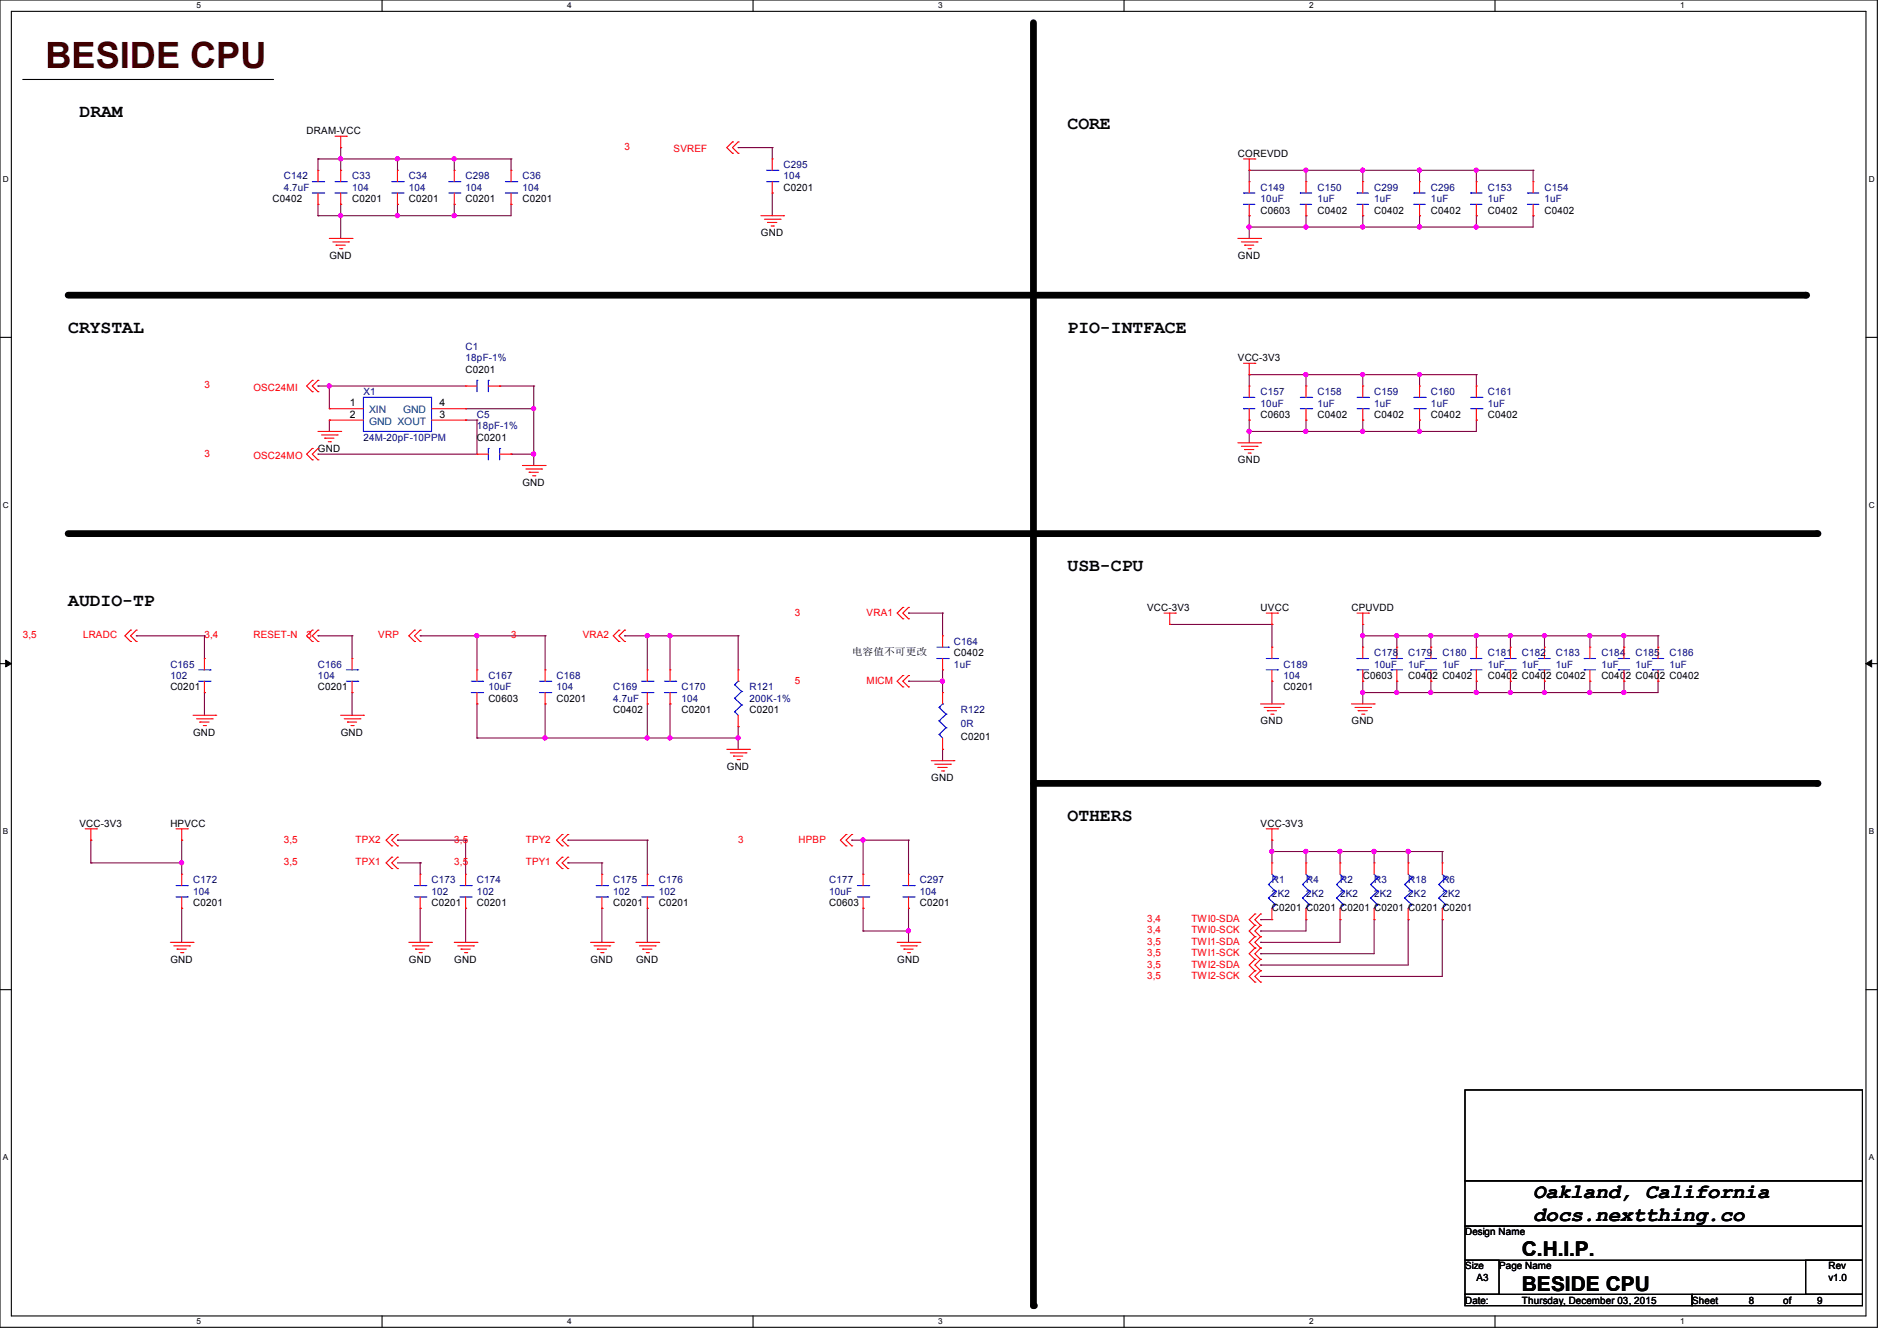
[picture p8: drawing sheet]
<svg xmlns="http://www.w3.org/2000/svg" width="297mm" height="210mm" viewBox="0 0 297 210" stroke-linecap="round" stroke-linejoin="round" font-family="sans-serif">
<defs><g id="words">
<text font-size="5.7" fill="#400000" x="7.1" y="10.6">BESIDE CPU</text>
<g font-size="3.2">
<text x="240" y="187.6">Oakland, California</text>
<text x="240" y="191.1">docs.nextthing.co</text>
<text x="238.3" y="196.8">C.H.I.P.</text>
<text x="238.3" y="202.1">BESIDE CPU</text>
</g>
<g font-size="2.8">
<text x="12.4" y="18.4">DRAM</text>
<text x="167.1" y="20.2">CORE</text>
<text x="10.7" y="52.2">CRYSTAL</text>
<text x="167.1" y="52.2">PIO-INTFACE</text>
<text x="167.1" y="89.5">USB-CPU</text>
<text x="10.7" y="94.8">AUDIO-TP</text>
<text x="167.1" y="128.6">OTHERS</text>
</g>
<g font-size="1.6">
<text x="48" y="21">DRAM-VCC</text>
<text x="122.7" y="29.9">C0201</text>
<text x="193.8" y="24.6">COREVDD</text>
<text x="42.7" y="31.7">C0402</text>
<text x="55.1" y="31.7">C0201</text>
<text x="64" y="31.7">C0201</text>
<text x="72.9" y="31.7">C0201</text>
<text x="81.8" y="31.7">C0201</text>
<text x="197.4" y="33.4">C0603</text>
<text x="206.3" y="33.4">C0402</text>
<text x="215.2" y="33.4">C0402</text>
<text x="224" y="33.4">C0402</text>
<text x="232.9" y="33.4">C0402</text>
<text x="241.8" y="33.4">C0402</text>
<text x="51.6" y="40.6">GND</text>
<text x="119.1" y="37">GND</text>
<text x="193.8" y="40.6">GND</text>
<text x="72.9" y="58.3">C0201</text>
<text x="193.8" y="56.6">VCC-3V3</text>
<text x="54.8" y="63.6">1</text>
<text x="54.8" y="65.4">2</text>
<text x="68.8" y="65.4">3</text>
<text x="68.8" y="63.6">4</text>
<text x="197.4" y="65.4">C0603</text>
<text x="206.3" y="65.4">C0402</text>
<text x="215.2" y="65.4">C0402</text>
<text x="224" y="65.4">C0402</text>
<text x="232.9" y="65.4">C0402</text>
<text x="49.8" y="70.8">GND</text>
<text x="74.7" y="69">C0201</text>
<text x="81.8" y="76.1">GND</text>
<text x="193.8" y="72.6">GND</text>
<text x="179.6" y="95.7">VCC-3V3</text>
<text x="197.4" y="95.7">UVCC</text>
<text x="211.6" y="95.7">CPUVDD</text>
<text x="133.3" y="102.6">电容值不可更改</text>
<text x="149.4" y="102.8">C0402</text>
<text x="213.4" y="106.3">C0603</text>
<text x="220.5" y="106.3">C0402 C0402</text>
<text x="232.9" y="106.3">C0402 C0402 C0402</text>
<text x="250.7" y="106.3">C0402 C0402 C0402</text>
<text x="26.7" y="108.1">C0201</text>
<text x="49.8" y="108.1">C0201</text>
<text x="76.5" y="109.9">C0603</text>
<text x="87.1" y="109.9">C0201</text>
<text x="96" y="111.7">C0402</text>
<text x="106.7" y="111.7">C0201</text>
<text x="117.4" y="111.7">C0201</text>
<text x="197.4" y="113.5">GND</text>
<text x="200.9" y="108.1">C0201</text>
<text x="211.6" y="113.5">GND</text>
<text x="30.2" y="115.2">GND</text>
<text x="53.3" y="115.2">GND</text>
<text x="150.4" y="116">C0201</text>
<text x="113.8" y="120.6">GND</text>
<text x="145.8" y="122.3">GND</text>
<text x="12.4" y="129.5">VCC-3V3</text>
<text x="26.7" y="129.5">HPVCC</text>
<text x="197.4" y="129.5">VCC-3V3</text>
<text x="30.2" y="141.9">C0201</text>
<text x="67.6" y="141.9">C0201</text>
<text x="74.7" y="141.9">C0201</text>
<text x="96" y="141.9">C0201</text>
<text x="103.1" y="141.9">C0201</text>
<text x="129.8" y="141.9">C0603</text>
<text x="144" y="141.9">C0201</text>
<text x="199.1" y="142.6">C0201 C0201 C0201 C0201 C0201 C0201</text>
<text x="26.7" y="150.8">GND</text>
<text x="64" y="150.8">GND</text>
<text x="71.1" y="150.8">GND</text>
<text x="92.5" y="150.8">GND</text>
<text x="99.6" y="150.8">GND</text>
<text x="140.5" y="150.8">GND</text>
<text x="229.4" y="193.5">Design Name</text>
<text x="229.4" y="198.8">Size</text>
<text x="231.2" y="200.6">A3</text>
<text x="234.7" y="198.8">Page Name</text>
<text x="286.3" y="198.8">Rev</text>
<text x="286.3" y="200.6">v1.0</text>
<text x="229.4" y="204.1">Date:</text>
<text x="238.3" y="204.1">Thursday, December 03, 2015</text>
<text x="264.9" y="204.1">Sheet</text>
<text x="273.8" y="204.1">8</text>
<text x="279.2" y="204.1">of</text>
<text x="284.5" y="204.1">9</text>
</g>
<g font-size="1.6" fill="#f00">
<text x="97.8" y="23.5">3</text>
<text x="105.5" y="23.8">SVREF</text>
<text x="32" y="60.8">3</text>
<text x="39.7" y="61.2">OSC24MI</text>
<text x="32" y="71.5">3</text>
<text x="39.7" y="71.8">OSC24MO</text>
<text x="3.6" y="99.9">3,5</text>
<text x="13" y="99.9">LRADC</text>
<text x="32" y="99.9">3,4</text>
<text x="39.7" y="99.9">RESET-N</text>
<text x="48" y="99.9">3</text>
<text x="59.2" y="99.9">VRP</text>
<text x="80" y="99.9">3</text>
<text x="91.2" y="99.9">VRA2</text>
<text x="124.5" y="96.4">3</text>
<text x="135.7" y="96.4">VRA1</text>
<text x="124.5" y="107.1">5</text>
<text x="135.7" y="107.1">MICM</text>
<text x="44.5" y="132">3,5</text>
<text x="55.7" y="132">TPX2</text>
<text x="71.1" y="132">3,5</text>
<text x="82.3" y="132">TPY2</text>
<text x="115.6" y="132">3</text>
<text x="125" y="132">HPBP</text>
<text x="44.5" y="135.5">3,5</text>
<text x="55.7" y="135.5">TPX1</text>
<text x="71.1" y="135.5">3,5</text>
<text x="82.3" y="135.5">TPY1</text>
<text x="179.6" y="146.2">3,4</text>
<text x="179.6" y="148">3,5</text>
<text x="179.6" y="149.7">3,5</text>
<text x="179.6" y="144.4">3,4</text>
<text x="186.5" y="146.2">TWI0-SCK</text>
<text x="186.5" y="148">TWI1-SDA</text>
<text x="186.5" y="149.7">TWI1-SCK</text>
<text x="186.5" y="144.4">TWI0-SDA</text>
<text x="179.6" y="151.5">3,5</text>
<text x="179.6" y="153.3">3,5</text>
<text x="186.5" y="151.5">TWI2-SDA</text>
<text x="186.5" y="153.3">TWI2-SCK</text>
</g>
<g font-size="1.6" fill="#000080">
<text x="44.5" y="28.1">C142</text>
<text x="44.5" y="29.9">4.7uF</text>
<text x="55.1" y="28.1">C33</text>
<text x="55.1" y="29.9">104</text>
<text x="64" y="28.1">C34</text>
<text x="64" y="29.9">104</text>
<text x="72.9" y="28.1">C298</text>
<text x="72.9" y="29.9">104</text>
<text x="81.8" y="28.1">C36</text>
<text x="81.8" y="29.9">104</text>
<text x="122.7" y="26.3">C295</text>
<text x="122.7" y="28.1">104</text>
<text x="197.4" y="29.9">C149</text>
<text x="206.3" y="29.9">C150</text>
<text x="215.2" y="29.9">C299</text>
<text x="224" y="29.9">C296</text>
<text x="232.9" y="29.9">C153</text>
<text x="241.8" y="29.9">C154</text>
<text x="197.4" y="31.7">10uF</text>
<text x="206.3" y="31.7">1uF</text>
<text x="215.2" y="31.7">1uF</text>
<text x="224" y="31.7">1uF</text>
<text x="232.9" y="31.7">1uF</text>
<text x="241.8" y="31.7">1uF</text>
<text x="72.9" y="54.8">C1</text>
<text x="72.9" y="56.6">18pF-1%</text>
<text x="56.9" y="61.9">X1</text>
<text x="74.7" y="65.4">C5</text>
<text x="197.4" y="61.9">C157</text>
<text x="197.4" y="63.7">10uF</text>
<text x="206.3" y="61.9">C158</text>
<text x="206.3" y="63.7">1uF</text>
<text x="215.2" y="61.9">C159</text>
<text x="215.2" y="63.7">1uF</text>
<text x="224" y="61.9">C160</text>
<text x="224" y="63.7">1uF</text>
<text x="232.9" y="61.9">C161</text>
<text x="232.9" y="63.7">1uF</text>
<text x="56.9" y="69">24M-20pF-10PPM</text>
<text x="74.7" y="67.2">18pF-1%</text>
<text x="149.4" y="101">C164</text>
<text x="26.7" y="104.6">C165</text>
<text x="26.7" y="106.3">102</text>
<text x="49.8" y="104.6">C166</text>
<text x="49.8" y="106.3">104</text>
<text x="76.5" y="106.3">C167</text>
<text x="87.1" y="106.3">C168</text>
<text x="149.4" y="104.6">1uF</text>
<text x="200.9" y="104.6">C189</text>
<text x="200.9" y="106.3">104</text>
<text x="215.2" y="102.8">C178</text>
<text x="215.2" y="104.6">10uF</text>
<text x="220.5" y="102.8">C179</text>
<text x="220.5" y="104.6">1uF</text>
<text x="225.8" y="102.8">C180</text>
<text x="225.8" y="104.6">1uF</text>
<text x="232.9" y="102.8">C181</text>
<text x="232.9" y="104.6">1uF</text>
<text x="238.3" y="102.8">C182</text>
<text x="238.3" y="104.6">1uF</text>
<text x="243.6" y="102.8">C183</text>
<text x="243.6" y="104.6">1uF</text>
<text x="250.7" y="102.8">C184</text>
<text x="250.7" y="104.6">1uF</text>
<text x="256" y="102.8">C185</text>
<text x="256" y="104.6">1uF</text>
<text x="261.4" y="102.8">C186</text>
<text x="261.4" y="104.6">1uF</text>
<text x="76.5" y="108.1">10uF</text>
<text x="87.1" y="108.1">104</text>
<text x="96" y="108.1">C169</text>
<text x="96" y="109.9">4.7uF</text>
<text x="106.7" y="108.1">C170</text>
<text x="106.7" y="109.9">104</text>
<text x="117.4" y="108.1">R121</text>
<text x="117.4" y="109.9">200K-1%</text>
<text x="150.4" y="111.7">R122</text>
<text x="150.4" y="113.8">0R</text>
<text x="30.2" y="138.3">C172</text>
<text x="30.2" y="140.1">104</text>
<text x="67.6" y="138.3">C173</text>
<text x="67.6" y="140.1">102</text>
<text x="74.7" y="138.3">C174</text>
<text x="74.7" y="140.1">102</text>
<text x="96" y="138.3">C175</text>
<text x="96" y="140.1">102</text>
<text x="103.1" y="138.3">C176</text>
<text x="103.1" y="140.1">102</text>
<text x="129.8" y="138.3">C177</text>
<text x="129.8" y="140.1">10uF</text>
<text x="144" y="138.3">C297</text>
<text x="144" y="140.1">104</text>
<text x="199.1" y="138.3">R1</text>
<text x="199.1" y="140.5">2K2</text>
<text x="204.5" y="138.3">R4</text>
<text x="204.5" y="140.5">2K2</text>
<text x="209.8" y="138.3">R2</text>
<text x="209.8" y="140.5">2K2</text>
<text x="215.2" y="138.3">R3</text>
<text x="215.2" y="140.5">2K2</text>
<text x="220.5" y="138.3">R18</text>
<text x="220.5" y="140.5">2K2</text>
<text x="225.8" y="138.3">R6</text>
<text x="225.8" y="140.5">2K2</text>
</g>
<g font-size="1.6" fill="#004080">
<text x="57.8" y="64.7">XIN</text>
<text x="63.1" y="64.7">GND</text>
<text x="57.8" y="66.5">GND XOUT</text>
</g>
<g font-size="1.3">
<text x="30.8" y="1.3">5</text>
<text x="88.8" y="1.3">4</text>
<text x="146.9" y="1.3">3</text>
<text x="205" y="1.3">2</text>
<text x="263.1" y="1.3">1</text>
<text x=".5" y="28.4">D</text>
<text x="292.6" y="28.4">D</text>
<text x=".5" y="79.5">C</text>
<text x="292.6" y="79.5">C</text>
<text x=".5" y="130.6">B</text>
<text x="292.6" y="130.6">B</text>
<text x=".5" y="181.7">A</text>
<text x="292.6" y="181.7">A</text>
<text x="30.8" y="207.4">5</text>
<text x="88.8" y="207.4">4</text>
<text x="146.9" y="207.4">3</text>
<text x="205" y="207.4">2</text>
<text x="263.1" y="207.4">1</text>
</g>
</g></defs>
<path d="M0 0h293.9v207.9h-293.9zM1.8 1.8h290.3v204.3h-290.3z" fill="none" stroke="#000" stroke-width=".17"/>
<g fill="#fff">
<path d="M30.8 .2h.7v1.4h-.7z"/>
<path d="M30.8 206.2h.7v1.4h-.7z"/>
</g>
<path d="M59.8 0v1.8M59.8 206.1v1.8" fill="none" stroke="#000" stroke-width=".17"/>
<g fill="#fff">
<path d="M88.8 .2h.7v1.4h-.7z"/>
<path d="M88.8 206.2h.7v1.4h-.7z"/>
</g>
<path d="M117.9 0v1.8M117.9 206.1v1.8" fill="none" stroke="#000" stroke-width=".17"/>
<g fill="#fff">
<path d="M146.9 .2h.7v1.4h-.7z"/>
<path d="M146.9 206.2h.7v1.4h-.7z"/>
</g>
<path d="M176 0v1.8M176 206.1v1.8" fill="none" stroke="#000" stroke-width=".17"/>
<g fill="#fff">
<path d="M205 .2h.7v1.4h-.7z"/>
<path d="M205 206.2h.7v1.4h-.7z"/>
</g>
<path d="M234.1 0v1.8M234.1 206.1v1.8" fill="none" stroke="#000" stroke-width=".17"/>
<g fill="#fff">
<path d="M263.1 .2h.6v1.4h-.6z"/>
<path d="M263.1 206.2h.6v1.4h-.6z"/>
<path d="M.5 27.3h.9v1.4h-.9z"/>
<path d="M292.6 27.3h.9v1.4h-.9z"/>
<path d="M.5 78.4h.9v1.4h-.9z"/>
<path d="M292.6 78.4h.9v1.4h-.9z"/>
</g>
<path d="M0 52.8h1.8M292.1 52.8h1.8" fill="none" stroke="#000" stroke-width=".17"/>
<g fill="#fff">
<path d="M.5 129.5h.8v1.4h-.8z"/>
<path d="M292.6 129.5h.8v1.4h-.8z"/>
</g>
<path d="M0 103.9h1.8M292.1 103.9h1.8" fill="none" stroke="#000" stroke-width=".17"/>
<path d="M.9 103.4l.9 .5-.9 .5zM292.1 103.9l.9-.5v1z" fill="#000" stroke="#000" stroke-width=".16"/>
<g fill="#fff">
<path d="M.5 180.5h.8v1.4h-.8z"/>
<path d="M292.6 180.5h.8v1.4h-.8z"/>
</g>
<path d="M3.6 12.4h39.1M42.7 12.4h.1M0 155h1.8M292.1 155h1.8M229.4 170.7h62.2v14.2h-62.2zM229.4 192h62.2v5.4h-62.2zM229.4 197.4h5.3v5.3h-5.3zM229.4 184.9h62.2v7.1h-62.2zM282.7 197.4h8.9v5.3h-8.9zM229.4 202.7h35.5v1.8h-35.5zM264.9 202.7h26.7v1.8h-26.7z" fill="none" stroke="#000" stroke-width=".17"/>
<path d="M161.8 3.6v200.9M10.7 46.2h272M10.7 83.6h273.8M161.8 122.7h122.7" fill="none" stroke="#000" stroke-width="1.1"/>
<g fill="#000">
<circle cx="161.8" cy="46.2" r=".53"/>
<circle cx="282.7" cy="46.2" r=".53"/>
<circle cx="161.8" cy="83.6" r=".53"/>
<circle cx="284.5" cy="83.6" r=".53"/>
<circle cx="284.5" cy="122.7" r=".53"/>
<circle cx="161.8" cy="204.5" r=".53"/>
</g>
<g fill="none" stroke="#800040" stroke-width=".17">
<path d="M49.8 24.9h.1M49.8 33.8h.1M49.8 32h.1M49.8 24.9h30.2M49.8 24.9v1.8M49.8 32v1.8M53.3 33.8h.1M53.3 23.1h.1M53.3 32h.1M53.3 24.9h.1M53.3 23.1v3.6M53.3 32v5.3"/>
<path d="M62.2 33.8h.1M62.2 32h.1M62.2 24.9h.1M62.2 24.9v1.8M62.2 32v1.8M71.1 33.8h.1M71.1 24.9h.1M71.1 32h.1M71.1 24.9v1.8M71.1 32v1.8M80 24.9h.1M80 32h.1"/>
<path d="M80 32v1.8h-30.2M80 24.9v1.8M115.6 23.1h.1M115.6 23.1h5.3M120.9 23.1h.1M120.9 30.2h.1M120.9 23.1v1.8M120.9 30.2v3.6M195.6 26.7h.1M195.6 35.6h.1M195.6 33.8h.1M195.6 26.7v1.7"/>
<path d="M195.6 33.8v3.5M195.6 26.7h44.4M204.5 26.7h.1M204.5 33.8h.1M204.5 35.6h.1M204.5 26.7v1.7M204.5 33.8v1.8M213.4 26.7h.1M213.4 33.8h.1M213.4 35.6h.1M213.4 26.7v1.7M213.4 33.8v1.8"/>
<path d="M222.2 26.7h.1M222.2 33.8h.1M222.2 35.6h.1M222.2 26.7v1.7M222.2 33.8v1.8M231.1 26.7h.1M231.1 33.8h.1M231.1 35.6h.1M231.1 26.7v1.7M231.1 33.8v1.8M240 26.7h.1M240 33.8h.1"/>
<path d="M240 26.7v1.7M240 33.8v1.8h-44.4M195.6 58.7h.1M195.6 58.7v1.8M195.6 58.7h35.5M204.5 58.7h.1M204.5 58.7v1.8M213.4 58.7h.1M213.4 58.7v1.8M222.2 58.7h.1M222.2 58.7v1.8M231.1 58.7h.1"/>
<path d="M231.1 58.7v1.8M49.8 71.1h.1M49.8 60.5h.1M49.8 60.5h23.1M51.6 60.5h.1M51.6 65.8h.1M51.6 60.5v3.5M51.6 65.8v1.8M72.9 64h.1M72.9 65.8h.1M72.9 64h10.7M72.9 65.8h1.8"/>
<path d="M74.7 65.8h.1M74.7 65.8v5.3h-24.9M78.2 60.5h.1M78.2 60.5h5.4M80 71.1h.1M80 71.1h3.6M83.6 71.1h.1M83.6 64h.1M83.6 60.5h.1M83.6 60.5v12.4M195.6 67.6h.1M195.6 65.8h.1"/>
<path d="M195.6 65.8v3.5M204.5 65.8h.1M204.5 67.6h.1M204.5 65.8v1.8M213.4 65.8h.1M213.4 67.6h.1M213.4 65.8v1.8M222.2 65.8h.1M222.2 67.6h.1M222.2 65.8v1.8M231.1 65.8h.1M231.1 65.8v1.8h-35.5"/>
<path d="M21.3 99.6h.1M21.3 99.6h10.7M32 99.6h.1M32 99.6v3.5M49.8 99.6h.1M49.8 99.6h5.3M55.1 99.6h.1M55.1 99.6v3.5M65.8 99.6h.1M65.8 99.6h19.5M74.7 99.6h.1M74.7 99.6v5.3"/>
<path d="M85.3 99.6h.1M85.3 99.6v5.3M97.8 99.6h.1M97.8 99.6h17.8M101.3 99.6h.1M101.3 99.6v5.3M104.9 99.6h.1M104.9 99.6v5.3M115.6 99.6h.1M115.6 99.6v5.3M142.2 96h.1M142.2 96h5.4"/>
<path d="M147.6 96h.1M147.6 96v3.6M183.1 97.8h.1M183.1 97.8h16M199.1 97.8h.1M199.1 97.8v3.5M213.4 99.6h.1M213.4 97.8h.1M213.4 97.8v3.5M213.4 99.6h46.2M218.7 99.6h.1M218.7 99.6v1.7"/>
<path d="M224 99.6h.1M224 99.6v1.7M231.1 99.6h.1M231.1 99.6v1.7M236.5 99.6h.1M236.5 99.6v1.7M241.8 99.6h.1M241.8 99.6v1.7M248.9 99.6h.1M248.9 99.6v1.7M254.3 99.6h.1M254.3 99.6v1.7"/>
<path d="M259.6 99.6h.1M259.6 99.6v1.7M32 108.5h.1M32 108.5v3.5M55.1 108.5h.1M55.1 108.5v3.5M74.7 110.2h.1M74.7 115.6h.1M74.7 115.6h40.9M74.7 110.2v5.4M85.3 110.2h.1M85.3 115.6h.1"/>
<path d="M85.3 110.2v5.4M101.3 115.6h.1M101.3 110.2h.1M101.3 110.2v5.4M104.9 115.6h.1M104.9 110.2h.1M104.9 110.2v5.4M115.6 113.8h.1M115.6 115.6h.1M115.6 113.8v3.5M142.2 106.7h.1M142.2 106.7h5.4"/>
<path d="M147.6 104.9h.1M147.6 106.7h.1M147.6 117.3h.1M147.6 104.9v3.6M147.6 117.3v1.8M199.1 106.7h.1M199.1 106.7v3.5M213.4 106.7h.1M213.4 108.5h.1M213.4 106.7v3.5M218.7 106.7h.1M218.7 108.5h.1"/>
<path d="M218.7 106.7v1.8M224 106.7h.1M224 108.5h.1M224 106.7v1.8M231.1 106.7h.1M231.1 108.5h.1M231.1 106.7v1.8M236.5 106.7h.1M236.5 108.5h.1M236.5 106.7v1.8M241.8 106.7h.1M241.8 108.5h.1"/>
<path d="M241.8 106.7v1.8M248.9 106.7h.1M248.9 108.5h.1M248.9 106.7v1.8M254.3 106.7h.1M254.3 108.5h.1M254.3 106.7v1.8M259.6 106.7h.1M259.6 106.7v1.8h-46.2M14.2 135.1h.1M14.2 131.6h.1M14.2 135.1h14.2"/>
<path d="M14.2 131.6v3.5M28.4 131.6h.1M28.4 135.1h.1M28.4 131.6v5.3M62.2 131.6h.1M62.2 135.1h3.6M62.2 131.6h10.7M65.8 135.1h.1M65.8 135.1v1.8M72.9 131.6h.1M72.9 131.6v5.3M88.9 135.1h.1"/>
<path d="M88.9 131.6h.1M88.9 135.1h5.3M88.9 131.6h12.4M94.2 135.1h.1M94.2 135.1v1.8M101.3 131.6h.1M101.3 131.6v5.3M133.3 131.6h.1M133.3 131.6h8.9M135.1 131.6h.1M135.1 131.6v5.3M142.2 131.6h.1"/>
<path d="M142.2 131.6v5.3M199.1 131.6h.1M199.1 133.3h.1M199.1 131.6v3.5M199.1 133.3h26.7M204.5 133.3h.1M204.5 133.3v1.8M209.8 133.3h.1M209.8 133.3v1.8M215.1 133.3h.1M215.1 133.3v1.8M220.5 133.3h.1"/>
<path d="M220.5 133.3v1.8M225.8 133.3h.1M225.8 133.3v1.8M28.4 142.2h.1M28.4 142.2v5.4M65.8 142.2h.1M65.8 142.2v5.4M72.9 142.2h.1M72.9 142.2v5.4M94.2 142.2h.1M94.2 142.2v5.4M101.3 142.2h.1"/>
<path d="M101.3 142.2v5.4M135.1 145.8h.1M135.1 142.2h.1M135.1 142.2v3.6M135.1 145.8h7.1M142.2 142.2h.1M142.2 145.8h.1M142.2 142.2v5.4M197.4 147.6h.1M197.4 144h.1M197.4 145.8h.1M197.4 149.4h.1"/>
<path d="M197.4 151.1h.1M197.4 152.9h.1M197.4 144h1.7M204.5 144h.1M204.5 144v1.8h-7.1M209.8 144h.1M209.8 144v3.6h-12.4M215.1 144h.1M215.1 144v5.4h-17.7M220.5 144h.1M220.5 144v7.1h-23.1M225.8 144h.1"/>
<path d="M225.8 144v8.9h-28.4"/>
</g>
<g fill="#f0f" stroke="#f0f" stroke-width=".17">
<circle cx="71.1" cy="33.8" r=".32"/>
<circle cx="62.2" cy="33.8" r=".32"/>
<circle cx="53.3" cy="33.8" r=".32"/>
<circle cx="204.4" cy="26.6" r=".32"/>
<circle cx="115.5" cy="115.5" r=".32"/>
<circle cx="104.9" cy="115.5" r=".32"/>
<circle cx="62.2" cy="24.9" r=".32"/>
<circle cx="53.3" cy="24.9" r=".32"/>
<circle cx="231.1" cy="26.6" r=".32"/>
<circle cx="104.9" cy="99.5" r=".32"/>
<circle cx="85.3" cy="115.5" r=".32"/>
<circle cx="231.1" cy="99.5" r=".32"/>
<circle cx="224" cy="99.5" r=".32"/>
<circle cx="218.7" cy="99.5" r=".32"/>
<circle cx="213.3" cy="99.5" r=".32"/>
<circle cx="224" cy="108.4" r=".32"/>
<circle cx="218.7" cy="108.4" r=".32"/>
<circle cx="213.3" cy="108.4" r=".32"/>
<circle cx="241.8" cy="99.5" r=".32"/>
<circle cx="236.5" cy="99.5" r=".32"/>
<circle cx="231.1" cy="108.4" r=".32"/>
<circle cx="241.8" cy="108.4" r=".32"/>
<circle cx="236.5" cy="108.4" r=".32"/>
<circle cx="101.3" cy="99.5" r=".32"/>
<circle cx="101.3" cy="115.5" r=".32"/>
<circle cx="222.2" cy="26.6" r=".32"/>
<circle cx="213.3" cy="26.6" r=".32"/>
<circle cx="231.1" cy="35.5" r=".32"/>
<circle cx="222.2" cy="35.5" r=".32"/>
<circle cx="213.3" cy="35.5" r=".32"/>
<circle cx="204.4" cy="35.5" r=".32"/>
<circle cx="195.6" cy="35.5" r=".32"/>
<circle cx="222.2" cy="58.7" r=".32"/>
<circle cx="213.3" cy="58.7" r=".32"/>
<circle cx="204.4" cy="58.7" r=".32"/>
<circle cx="204.4" cy="67.5" r=".32"/>
<circle cx="195.6" cy="67.5" r=".32"/>
<circle cx="222.2" cy="67.5" r=".32"/>
<circle cx="213.3" cy="67.5" r=".32"/>
<circle cx="71.1" cy="24.9" r=".32"/>
<circle cx="74.7" cy="99.5" r=".32"/>
<circle cx="248.9" cy="99.5" r=".32"/>
<circle cx="254.2" cy="99.5" r=".32"/>
<circle cx="248.9" cy="108.4" r=".32"/>
<circle cx="254.2" cy="108.4" r=".32"/>
<circle cx="147.6" cy="106.7" r=".32"/>
<circle cx="28.4" cy="135.1" r=".32"/>
<circle cx="142.2" cy="145.8" r=".32"/>
<circle cx="135.1" cy="131.6" r=".32"/>
<circle cx="215.1" cy="133.3" r=".32"/>
<circle cx="209.8" cy="133.3" r=".32"/>
<circle cx="204.4" cy="133.3" r=".32"/>
<circle cx="199.1" cy="133.3" r=".32"/>
<circle cx="220.5" cy="133.3" r=".32"/>
<circle cx="51.5" cy="60.4" r=".32"/>
<circle cx="83.5" cy="71.1" r=".32"/>
<circle cx="83.5" cy="64" r=".32"/>
</g>
<g fill="none" stroke="#f00" stroke-width=".17">
<path d="M49.8 32h.1M49.8 26.7h.1M49.8 26.7v1.7M49.8 30.2v1.8M51.6 37.3h3.5M52.1 37.9h2.5M52.5 21.3h1.7M52.6 38.4h.1M52.6 38.4h1.5M53.2 38.9h.3M53.3 23.1h.1M53.3 32h.1"/>
<path d="M53.3 26.7h.1M53.3 21.3v1.8M53.3 26.7v1.7M53.3 30.2v1.8M53.5 38.9h.1M54.2 21.3h.1M54.6 37.9h.1M55.1 37.3h.1M62.2 32h.1M62.2 26.7h.1M62.2 26.7v1.7M62.2 30.2v1.8"/>
<path d="M71.1 32h.1M71.1 26.7h.1M71.1 26.7v1.7M71.1 30.2v1.8M80 32h.1M80 26.7h.1M80 26.7v1.7M80 30.2v1.8M114.7 22.2h.1M114.7 24h.1M114.7 22.2l-.9 .9 .9 .9M115.6 22.2h.1"/>
<path d="M115.6 24h.1M115.6 22.2l-.9 .9 .9 .9M119.1 33.8h3.6M119.7 34.3h2.4M120.2 34.8h.1M120.2 34.8h1.4M120.7 35.4h.4M120.9 30.2h.1M120.9 24.9h.1M120.9 24.9v1.8M120.9 28.4v1.8M121.1 35.4h.1"/>
<path d="M122.1 34.3h.1M122.7 33.8h.1M193.8 37.3h3.6M194.4 37.9h2.4M194.7 24.9h1.8M194.9 38.4h.1M194.9 38.4h1.4M195.4 38.9h.3M195.6 26.7h.1M195.6 28.4h.1M195.6 33.8h.1M195.6 24.9v1.8"/>
<path d="M195.6 28.4v1.8M195.6 32v1.8M195.7 38.9h.1M196.5 24.9h.1M196.8 37.9h.1M197.4 37.3h.1M204.5 28.4h.1M204.5 33.8h.1M204.5 28.4v1.8M204.5 32v1.8M213.4 28.4h.1M213.4 33.8h.1"/>
<path d="M213.4 28.4v1.8M213.4 32v1.8M222.2 28.4h.1M222.2 33.8h.1M222.2 28.4v1.8M222.2 32v1.8M231.1 28.4h.1M231.1 33.8h.1M231.1 28.4v1.8M231.1 32v1.8M240 28.4h.1M240 33.8h.1"/>
<path d="M240 28.4v1.8M240 32v1.8M48.9 59.6h.1M48.9 59.6l-.9 .9 .9 .8M49.8 59.6h.1M49.8 59.6l-.9 .9 .9 .8M194.7 56.9h1.8M195.6 58.7h.1M195.6 56.9v1.8M196.5 56.9h.1M48.9 61.3h.1M48.9 70.2h.1"/>
<path d="M48.9 72h.1M48.9 70.2l-.9 .9 .9 .9M49.8 61.3h.1M49.8 70.2h.1M49.8 72h.1M49.8 67.6h3.5M49.8 70.2l-.9 .9 .9 .9M50.3 68.1h2.5M50.8 68.6h.1M50.8 68.6h1.5M51.4 69.2h.3M51.6 64h.1"/>
<path d="M51.6 65.8h.1M51.6 64h5.3M51.6 65.8h5.3M51.7 69.2h.1M52.8 68.1h.1M53.3 67.6h.1M67.6 64h5.3M67.6 65.8h5.3M72.9 60.5h.1M72.9 65.8h.1M72.9 64h.1M72.9 60.5h1.8"/>
<path d="M74.7 71.1h.1M74.7 71.1h1.8M76.5 60.5h1.7M78.2 60.5h.1M78.2 71.1h1.8M80 71.1h.1M81.8 72.9h3.5M82.3 73.4h2.5M82.8 74h.1M82.8 74h1.5M83.4 74.5h.3M83.7 74.5h.1"/>
<path d="M84.8 73.4h.1M85.3 72.9h.1M193.8 69.3h3.6M194.4 69.9h2.4M194.9 70.4h.1M194.9 70.4h1.4M195.4 71h.3M195.6 60.5h.1M195.6 65.8h.1M195.6 60.5v1.7M195.6 64v1.8M195.7 71h.1"/>
<path d="M196.8 69.9h.1M197.4 69.3h.1M204.5 65.8h.1M204.5 60.5h.1M204.5 60.5v1.7M204.5 64v1.8M213.4 65.8h.1M213.4 60.5h.1M213.4 60.5v1.7M213.4 64v1.8M222.2 65.8h.1M222.2 60.5h.1"/>
<path d="M222.2 60.5v1.7M222.2 64v1.8M231.1 65.8h.1M231.1 60.5h.1M231.1 60.5v1.7M231.1 64v1.8M20.4 98.7h.1M20.4 98.7l-.8 .9 .8 .9M21.3 98.7h.1M21.3 98.7l-.9 .9 .9 .9M48.9 98.7h.1M48.9 98.7l-.9 .9 .9 .9"/>
<path d="M49.8 98.7h.1M49.8 98.7l-.9 .9 .9 .9M64.9 98.7h.1M64.9 98.7l-.9 .9 .9 .9M65.8 98.7h.1M65.8 98.7l-.9 .9 .9 .9M96.9 98.7h.1M96.9 98.7l-.9 .9 .9 .9M97.8 98.7h.1M97.8 98.7l-.9 .9 .9 .9M141.4 96.9h.1M141.4 95.1h.1"/>
<path d="M141.4 95.1l-.9 .9 .9 .9M142.2 96.9h.1M142.2 95.1h.1M142.2 95.1l-.8 .9 .8 .9M147.6 99.6h.1M147.6 99.6v1.7M182.2 96h1.8M183.1 97.8h.1M183.1 96v1.8M184 96h.1M198.2 96h1.8M199.1 97.8h.1"/>
<path d="M199.1 96v1.8M200 96h.1M212.5 96h1.7M213.4 97.8h.1M213.4 96v1.8M214.2 96h.1M20.4 100.5h.1M21.3 100.5h.1M30.2 112h3.6M30.8 112.6h2.4M31.3 113.1h.1M31.3 113.1h1.4"/>
<path d="M31.8 113.6h.4M32 108.5h.1M32 103.1h.1M32 103.1v1.8M32 106.7v1.8M32.2 113.6h.1M33.2 112.6h.1M33.8 112h.1M48.9 100.5h.1M49.8 100.5h.1M53.3 112h3.6M53.9 112.6h2.4"/>
<path d="M54.4 113.1h.1M54.4 113.1h1.4M54.9 113.6h.4M55.1 108.5h.1M55.1 103.1h.1M55.1 103.1v1.8M55.1 106.7v1.8M55.3 113.6h.1M56.3 112.6h.1M56.9 112h.1M64.9 100.5h.1M65.8 100.5h.1"/>
<path d="M74.7 110.2h.1M74.7 104.9h.1M74.7 104.9v1.8M74.7 108.5v1.7M85.3 110.2h.1M85.3 104.9h.1M85.3 104.9v1.8M85.3 108.5v1.7M96.9 100.5h.1M97.8 100.5h.1M101.3 110.2h.1M101.3 104.9h.1"/>
<path d="M101.3 104.9v1.8M101.3 108.5v1.7M104.9 110.2h.1M104.9 104.9h.1M104.9 104.9v1.8M104.9 108.5v1.7M113.8 117.3h3.5M114.3 117.9h2.5M114.9 118.4h.1M114.9 118.4h1.4M115.4 119h.3M115.6 113.8h.1"/>
<path d="M115.6 104.9h.1M115.6 104.9v1.8M115.6 112v1.8M115.7 119h.1M116.8 117.9h.1M117.3 117.3h.1M141.4 107.6h.1M141.4 105.8h.1M141.4 105.8l-.9 .9 .9 .9M142.2 107.6h.1M142.2 105.8h.1M142.2 105.8l-.8 .9 .8 .9"/>
<path d="M145.8 119.1h3.6M146.3 119.7h2.5M147.6 117.3h.1M147.6 108.5h.1M147.6 104.9h.1M147.6 103.1v1.8M147.6 108.5v1.7M147.6 115.6v1.7M148.8 119.7h.1M149.4 119.1h.1M197.4 110.2h3.5M197.9 110.8h2.5"/>
<path d="M198.4 111.3h.1M198.4 111.3h1.5M199 111.8h.3M199.1 106.7h.1M199.1 101.3h.1M199.1 101.3v1.8M199.1 104.9v1.8M199.3 111.8h.1M200.4 110.8h.1M200.9 110.2h.1M211.6 110.2h3.5M212.1 110.8h2.5"/>
<path d="M212.6 111.3h.1M212.6 111.3h1.5M213.2 111.8h.3M213.4 101.3h.1M213.4 106.7h.1M213.4 101.3v1.8M213.4 104.9v1.8M213.5 111.8h.1M214.6 110.8h.1M215.1 110.2h.1M218.7 101.3h.1M218.7 106.7h.1"/>
<path d="M218.7 101.3v1.8M218.7 104.9v1.8M224 101.3h.1M224 106.7h.1M224 101.3v1.8M224 104.9v1.8M231.1 101.3h.1M231.1 106.7h.1M231.1 101.3v1.8M231.1 104.9v1.8M236.5 101.3h.1M236.5 106.7h.1"/>
<path d="M236.5 101.3v1.8M236.5 104.9v1.8M241.8 101.3h.1M241.8 106.7h.1M241.8 101.3v1.8M241.8 104.9v1.8M248.9 101.3h.1M248.9 106.7h.1M248.9 101.3v1.8M248.9 104.9v1.8M254.3 101.3h.1M254.3 106.7h.1"/>
<path d="M254.3 101.3v1.8M254.3 104.9v1.8M259.6 101.3h.1M259.6 106.7h.1M259.6 101.3v1.8M259.6 104.9v1.8M13.3 129.8h1.8M14.2 131.6h.1M14.2 129.8v1.8M15.1 129.8h.1M27.6 129.8h1.7M28.4 131.6h.1"/>
<path d="M28.4 136.9h.1M28.4 129.8v1.8M28.4 136.9v1.8M29.3 129.8h.1M61.3 132.5h.1M61.3 130.7h.1M61.3 136h.1M61.3 134.2h.1M61.3 134.2l-.8 .9 .8 .9M61.3 130.7l-.8 .9 .8 .9M62.2 132.5h.1M62.2 130.7h.1"/>
<path d="M62.2 136h.1M62.2 134.2h.1M62.2 134.2l-.9 .9 .9 .9M62.2 130.7l-.9 .9 .9 .9M65.8 136.9h.1M65.8 136.9v1.8M72.9 136.9h.1M72.9 136.9v1.8M88 136h.1M88 134.2h.1M88 132.5h.1M88 130.7h.1"/>
<path d="M88 134.2l-.9 .9 .9 .9M88 130.7l-.9 .9 .9 .9M88.9 136h.1M88.9 134.2h.1M88.9 132.5h.1M88.9 130.7h.1M88.9 134.2l-.9 .9 .9 .9M88.9 130.7l-.9 .9 .9 .9M94.2 136.9h.1M94.2 136.9v1.8M101.3 136.9h.1M101.3 136.9v1.8"/>
<path d="M132.5 132.5h.1M132.5 130.7h.1M132.5 130.7l-.9 .9 .9 .9M133.3 132.5h.1M133.3 130.7h.1M133.3 130.7l-.8 .9 .8 .9M135.1 136.9h.1M135.1 136.9v1.8M142.2 136.9h.1M142.2 136.9v1.8M146.9 120.2h.1M146.9 120.2h1.4"/>
<path d="M147.4 120.7h.3M147.7 120.7h.1M198.2 129.8h1.8M199.1 131.6h.1M199.1 135.1h.1M199.1 129.8v1.8M199.1 135.1v1.8M200 129.8h.1M204.5 135.1h.1M204.5 135.1v1.8M209.8 135.1h.1M209.8 135.1v1.8"/>
<path d="M215.1 135.1h.1M215.1 135.1v1.8M220.5 135.1h.1M220.5 135.1v1.8M225.8 135.1h.1M225.8 135.1v1.8M26.7 147.6h3.5M27.2 148.1h2.5M27.7 148.6h.1M27.7 148.6h1.5M28.3 149.2h.3M28.4 142.2h.1"/>
<path d="M28.4 140.5v1.7M28.6 149.2h.1M29.7 148.1h.1M30.2 147.6h.1M64 147.6h3.6M64.6 148.1h2.4M65.1 148.6h.1M65.1 148.6h1.4M65.6 149.2h.4M65.8 142.2h.1M65.8 140.5v1.7M66 149.2h.1"/>
<path d="M67 148.1h.1M67.6 147.6h.1M71.1 147.6h3.6M71.7 148.1h2.4M72.2 148.6h.1M72.2 148.6h1.4M72.7 149.2h.4M72.9 142.2h.1M72.9 140.5v1.7M73.1 149.2h.1M74.1 148.1h.1M74.7 147.6h.1"/>
<path d="M92.5 147.6h3.5M93 148.1h2.5M93.5 148.6h.1M93.5 148.6h1.5M94.1 149.2h.3M94.2 142.2h.1M94.2 140.5v1.7M94.4 149.2h.1M95.5 148.1h.1M96 147.6h.1M99.6 147.6h3.5M100.1 148.1h2.5"/>
<path d="M100.6 148.6h.1M100.6 148.6h1.5M101.2 149.2h.3M101.3 142.2h.1M101.3 140.5v1.7M101.5 149.2h.1M102.6 148.1h.1M103.1 147.6h.1M135.1 142.2h.1M135.1 140.5v1.7M140.5 147.6h3.5M141 148.1h2.5"/>
<path d="M141.5 148.6h.1M141.5 148.6h1.5M142.1 149.2h.3M142.2 142.2h.1M142.2 140.5v1.7M142.4 149.2h.1M143.5 148.1h.1M144 147.6h.1M196.5 144.9h.1M196.5 146.7h.1M196.5 148.5h.1M196.5 150.2h.1"/>
<path d="M196.5 143.1h.1M196.5 152h.1M196.5 153.8h.1M196.5 144.9l-.9 .9 .9 .9M196.5 146.7l-.9 .9 .9 .9M196.5 148.5l-.9 .9 .9 .8M196.5 143.1l-.9 .9 .9 .9M196.5 150.2l-.9 .9 .9 .9M196.5 152l-.9 .9 .9 .9M197.4 144.9h.1M197.4 146.7h.1M197.4 148.5h.1"/>
<path d="M197.4 150.2h.1M197.4 143.1h.1M197.4 152h.1M197.4 153.8h.1M197.4 144.9l-.9 .9 .9 .9M197.4 146.7l-.9 .9 .9 .9M197.4 148.5l-.9 .9 .9 .8M197.4 143.1l-.9 .9 .9 .9M197.4 150.2l-.9 .9 .9 .9M197.4 152l-.9 .9 .9 .9M199.1 144h.1M199.1 142.2v1.8"/>
<path d="M204.5 144h.1M204.5 142.2v1.8M209.8 144h.1M209.8 142.2v1.8M215.1 144h.1M215.1 142.2v1.8M220.5 144h.1M220.5 142.2v1.8M225.8 144h.1M225.8 142.2v1.8"/>
</g>
<g fill="none" stroke="#00f" stroke-width=".17">
<path d="M48.9 28.4h1.8M48.9 30.2h1.8M50.7 30.2h.1M50.7 28.4h.1M52.5 28.4h1.7M52.5 30.2h1.7M54.2 30.2h.1M54.2 28.4h.1M61.3 28.4h1.8M61.3 30.2h1.8M63.1 30.2h.1M63.1 28.4h.1"/>
<path d="M70.2 28.4h1.8M70.2 30.2h1.8M72 30.2h.1M72 28.4h.1M79.1 28.4h1.8M79.1 30.2h1.8M80.9 30.2h.1M80.9 28.4h.1M120 28.4h1.8M120 26.7h1.8M121.8 28.4h.1M121.8 26.7h.1"/>
<path d="M194.7 30.2h.1M194.7 32h.1M194.7 30.2h1.8M194.7 32h1.8M203.6 30.2h.1M203.6 32h.1M203.6 30.2h1.8M203.6 32h1.8M212.5 30.2h.1M212.5 32h.1M212.5 30.2h1.7M212.5 32h1.7"/>
<path d="M221.4 30.2h.1M221.4 32h.1M221.4 30.2h1.7M221.4 32h1.7M230.3 30.2h.1M230.3 32h.1M230.3 30.2h1.7M230.3 32h1.7M239.1 30.2h.1M239.1 32h.1M239.1 30.2h1.8M239.1 32h1.8"/>
<path d="M74.7 59.6h.1M74.7 59.6v1.7M76.5 59.6h.1M76.5 59.6v1.7M56.9 62.2h10.7v5.4h-10.7zM76.5 70.2h.1M76.5 70.2v1.8M78.2 70.2h.1M78.2 70.2v1.8M194.7 62.2h.1M194.7 64h.1M194.7 64h1.8"/>
<path d="M194.7 62.2h1.8M203.6 64h1.8M203.6 62.2h1.8M205.4 64h.1M205.4 62.2h.1M212.5 64h1.7M212.5 62.2h1.7M214.2 64h.1M214.2 62.2h.1M221.4 64h1.7M221.4 62.2h1.7M223.1 64h.1"/>
<path d="M223.1 62.2h.1M230.3 64h1.7M230.3 62.2h1.7M232 64h.1M232 62.2h.1M31.1 104.9h1.8M31.1 106.7h1.8M32.9 106.7h.1M32.9 104.9h.1M54.2 104.9h1.8M54.2 106.7h1.8M56 106.7h.1"/>
<path d="M56 104.9h.1M73.8 108.5h1.8M73.8 106.7h1.8M75.6 108.5h.1M75.6 106.7h.1M84.5 108.5h1.7M84.5 106.7h1.7M86.2 108.5h.1M86.2 106.7h.1M100.5 108.5h1.7M100.5 106.7h1.7M102.2 108.5h.1"/>
<path d="M102.2 106.7h.1M104 108.5h1.8M104 106.7h1.8M105.8 108.5h.1M105.8 106.7h.1M115 111.5h.1M115 109.3h.1M115 107.2h.1M115 111.5l.6 .5M115 109.3l1.1 1.1M115 107.2l1.1 1.1M115.6 106.7h.1"/>
<path d="M115.6 106.7l-.6 .5M116.1 110.4h.1M116.1 108.3h.1M116.1 110.4l-1.1 1.1M116.1 108.3l-1.1 1M146.7 103.1h1.8M146.7 101.3h1.8M147 115h.1M147 112.9h.1M147 110.8h.1M147 115l.6 .6M147 112.9l1.1 1.1"/>
<path d="M147 110.8l1.1 1M147.6 110.2h.1M147.6 110.2l-.6 .6M148.1 114h.1M148.1 111.8h.1M148.1 114l-1.1 1M148.1 111.8l-1.1 1.1M148.5 103.1h.1M148.5 101.3h.1M198.2 104.9h1.8M198.2 103.1h1.8M200 104.9h.1"/>
<path d="M200 103.1h.1M212.5 103.1h.1M212.5 104.9h.1M212.5 104.9h1.7M212.5 103.1h1.7M217.8 103.1h.1M217.8 104.9h.1M217.8 104.9h1.8M217.8 103.1h1.8M223.1 103.1h.1M223.1 104.9h.1M223.1 104.9h1.8"/>
<path d="M223.1 103.1h1.8M230.3 103.1h.1M230.3 104.9h.1M230.3 104.9h1.7M230.3 103.1h1.7M235.6 103.1h.1M235.6 104.9h.1M235.6 104.9h1.8M235.6 103.1h1.8M240.9 103.1h.1M240.9 104.9h.1M240.9 104.9h1.8"/>
<path d="M240.9 103.1h1.8M248 103.1h.1M248 104.9h.1M248 104.9h1.8M248 103.1h1.8M253.4 103.1h.1M253.4 104.9h.1M253.4 104.9h1.7M253.4 103.1h1.7M258.7 103.1h.1M258.7 104.9h.1M258.7 104.9h1.8"/>
<path d="M258.7 103.1h1.8M27.6 138.7h1.7M29.3 138.7h.1M64.9 138.7h1.8M66.7 138.7h.1M72 138.7h1.8M73.8 138.7h.1M93.3 138.7h1.8M95.1 138.7h.1M100.5 138.7h1.7M102.2 138.7h.1M134.2 138.7h1.8"/>
<path d="M136 138.7h.1M141.4 138.7h1.7M143.1 138.7h.1M198.6 138.5h.1M198.6 138.5l1.1 1.1M199.1 136.9l.6 .6M199.7 137.5h.1M199.7 139.6h.1M199.7 137.5l-1.1 1M199.7 139.6l-1.1 1M203.9 138.5h.1M203.9 138.5l1.1 1.1"/>
<path d="M204.5 136.9l.5 .6M205 137.5h.1M205 139.6h.1M205 137.5l-1.1 1M205 139.6l-1.1 1M209.3 138.5h.1M209.3 138.5l1.1 1.1M209.8 136.9l.6 .6M210.4 137.5h.1M210.4 139.6h.1M210.4 137.5l-1.1 1M210.4 139.6l-1.1 1"/>
<path d="M214.6 138.5h.1M214.6 138.5l1.1 1.1M215.1 136.9l.6 .6M215.7 137.5h.1M215.7 139.6h.1M215.7 137.5l-1.1 1M215.7 139.6l-1.1 1M219.9 138.5h.1M219.9 138.5l1.1 1.1M220.5 136.9l.5 .6M221 137.5h.1M221 139.6h.1"/>
<path d="M221 137.5l-1.1 1M221 139.6l-1.1 1M225.3 138.5h.1M225.3 138.5l1.1 1.1M225.8 136.9l.6 .6M226.4 137.5h.1M226.4 139.6h.1M226.4 137.5l-1.1 1M226.4 139.6l-1.1 1M27.6 140.5h1.7M29.3 140.5h.1M64.9 140.5h1.8"/>
<path d="M66.7 140.5h.1M72 140.5h1.8M73.8 140.5h.1M93.3 140.5h1.8M95.1 140.5h.1M100.5 140.5h1.7M102.2 140.5h.1M134.2 140.5h1.8M136 140.5h.1M141.4 140.5h1.7M143.1 140.5h.1M198.6 140.6h.1"/>
<path d="M198.6 140.6l1.1 1.1M199.1 142.2h.1M199.7 141.7h.1M199.7 141.7l-.6 .5M203.9 140.6h.1M203.9 140.6l1.1 1.1M204.5 142.2h.1M205 141.7h.1M205 141.7l-.5 .5M209.3 140.6h.1M209.3 140.6l1.1 1.1M209.8 142.2h.1"/>
<path d="M210.4 141.7h.1M210.4 141.7l-.6 .5M214.6 140.6h.1M214.6 140.6l1.1 1.1M215.1 142.2h.1M215.7 141.7h.1M215.7 141.7l-.6 .5M219.9 140.6h.1M219.9 140.6l1.1 1.1M220.5 142.2h.1M221 141.7h.1M221 141.7l-.5 .5"/>
<path d="M225.3 140.6h.1M225.3 140.6l1.1 1.1M225.8 142.2h.1M226.4 141.7h.1M226.4 141.7l-.6 .5"/>
</g>
<use href="#words"/>
</svg>
